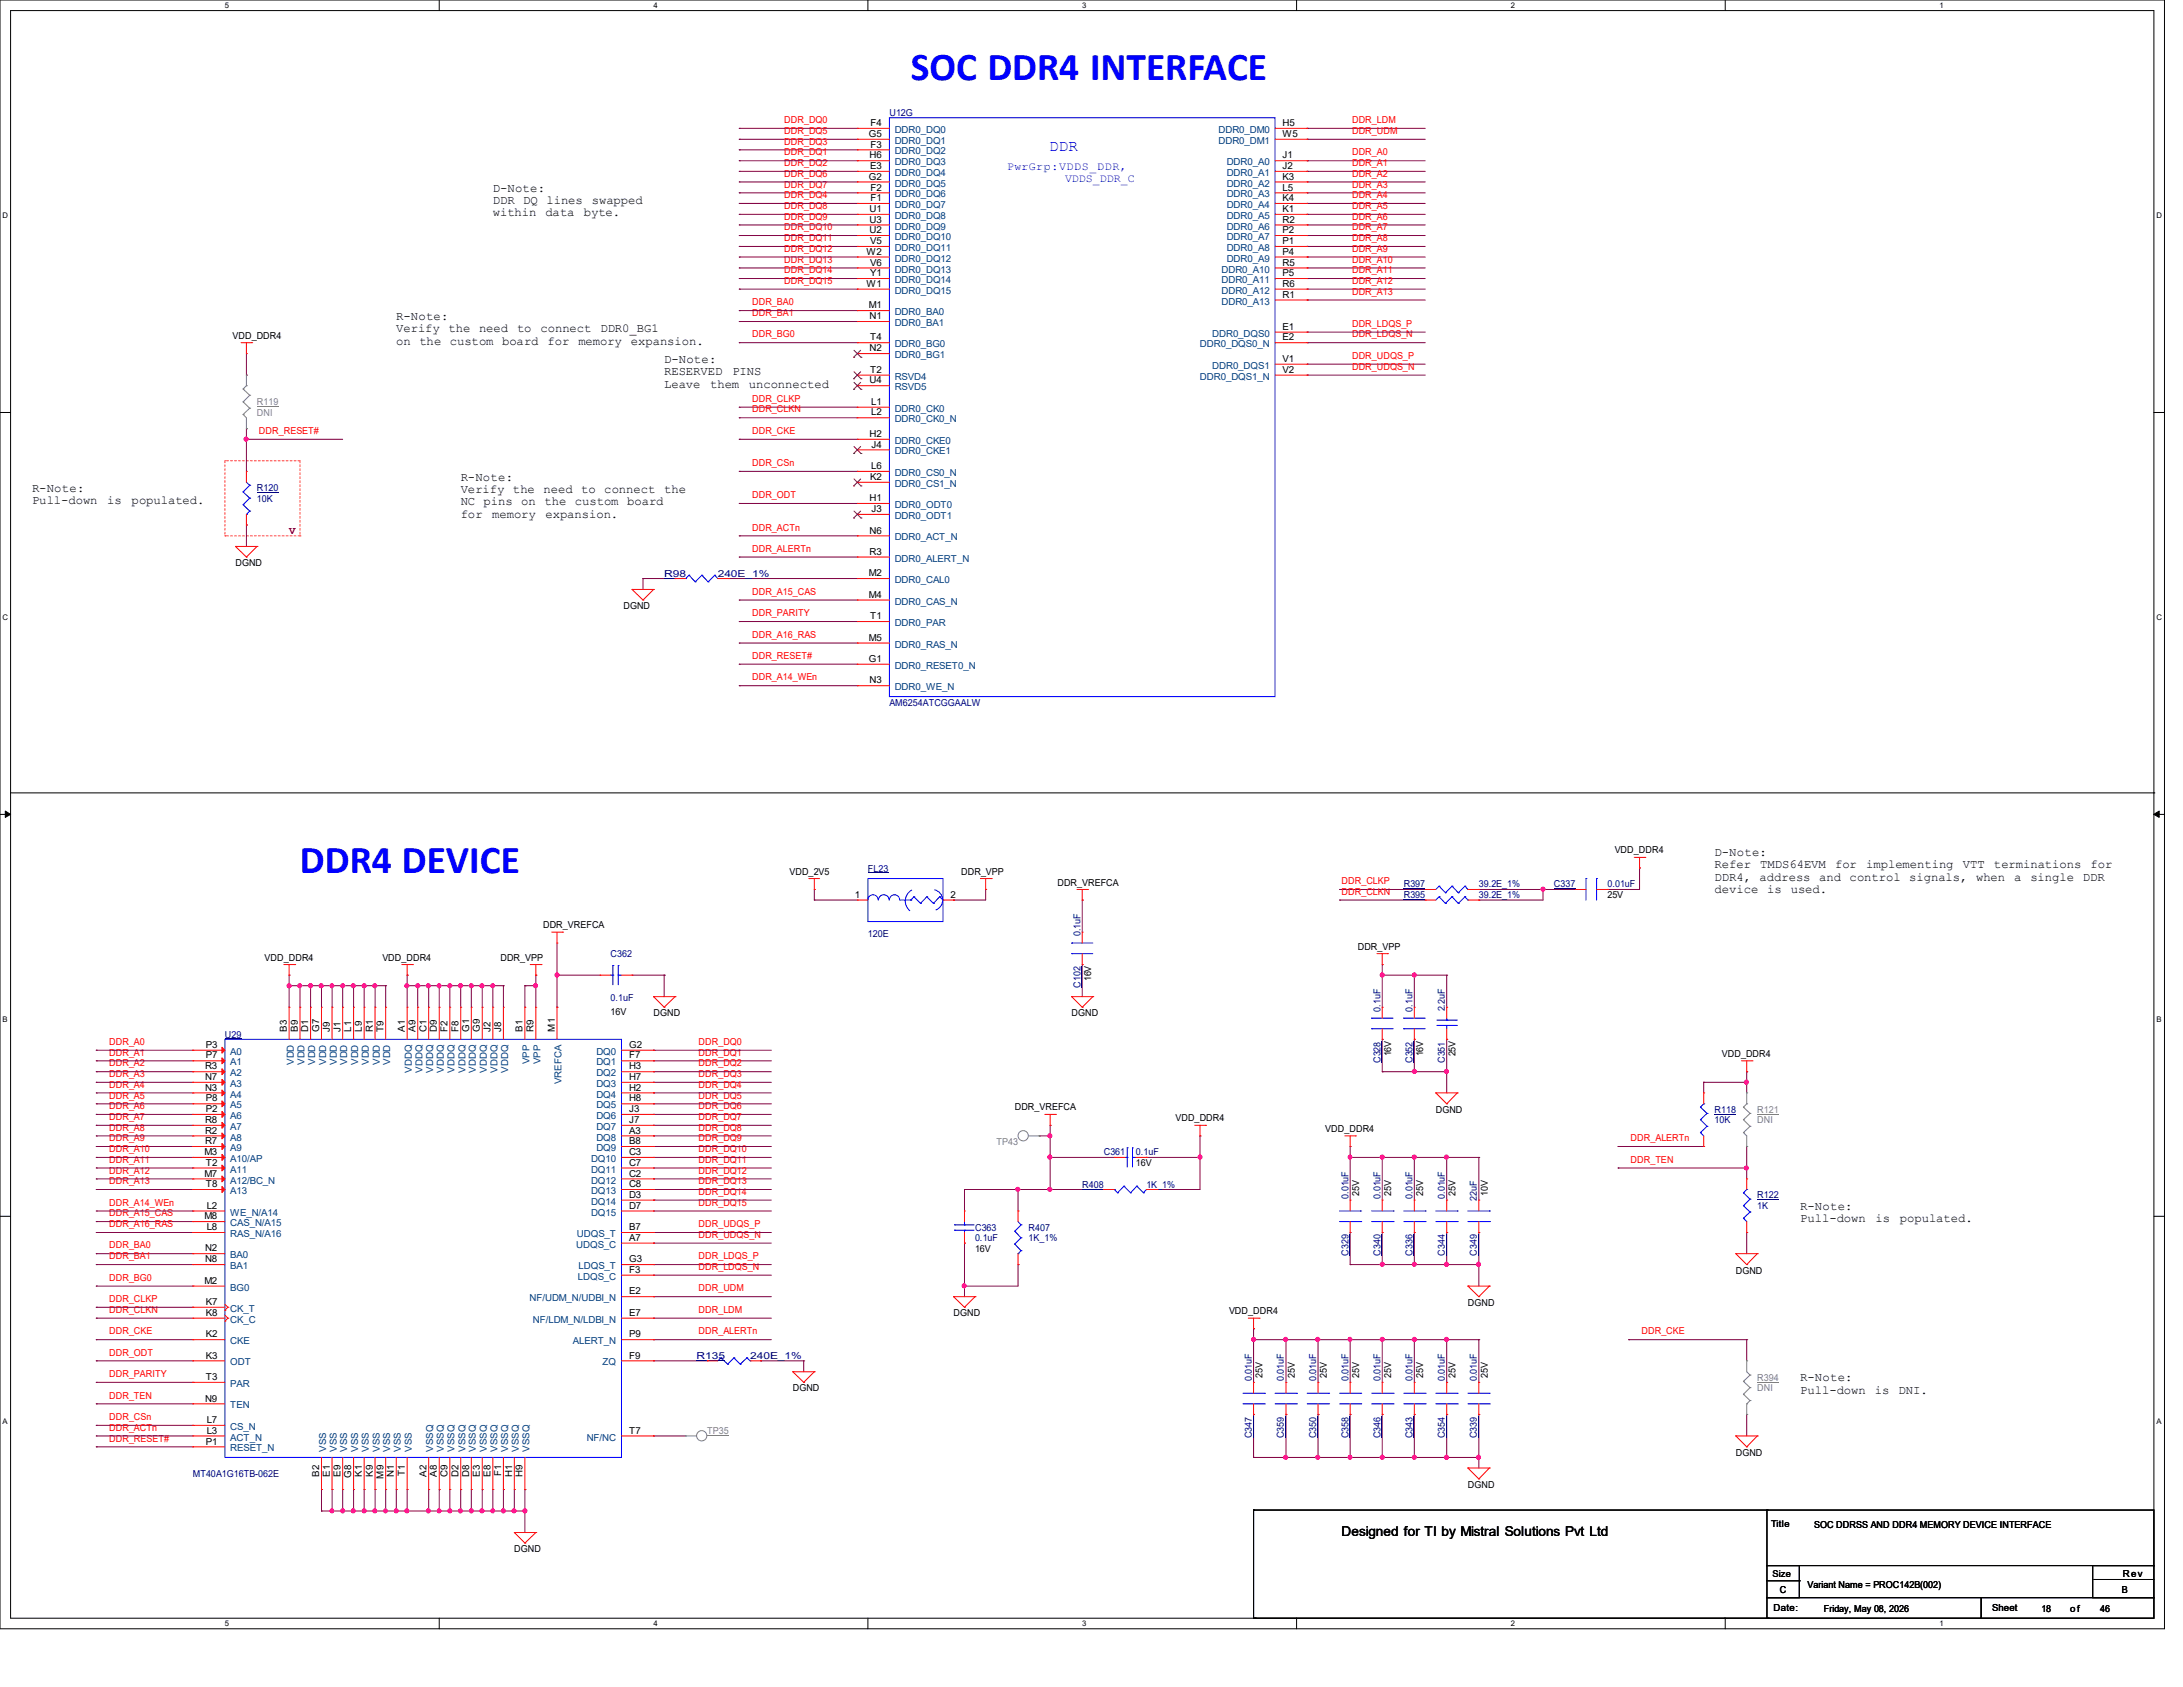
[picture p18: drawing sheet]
<svg xmlns="http://www.w3.org/2000/svg" width="279mm" height="216mm" viewBox="0 0 279 216" stroke-linecap="round" stroke-linejoin="round" font-family="sans-serif">
<defs><g id="words">
<g font-size="5" fill="#00f">
<text x="116.6" y="10.2">SOC DDR4 INTERFACE</text>
<text x="38.4" y="111.8">DDR4 DEVICE</text>
</g>
<text font-size="2" fill="#00f" x="134.3" y="19.4">DDR</text>
<text font-size="1.7" x="171.7" y="196.6">Designed for TI by Mistral Solutions Pvt Ltd</text>
<g font-size="1.6">
<text x="63.1" y="24.5">D-Note:</text>
<text x="63.1" y="26.1">DDR DQ lines</text>
<text x="63.1" y="27.6">within</text>
<text x="69.8" y="27.6">data</text>
<text x="74.7" y="27.6">byte.</text>
<text x="75.7" y="26.1">swapped</text>
<text x="50.7" y="41">R-Note:</text>
<text x="50.7" y="42.5">Verify the</text>
<text x="50.7" y="44.1">on</text>
<text x="53.7" y="44.1">the custom</text>
<text x="61.3" y="42.5">need</text>
<text x="64.3" y="44.1">board</text>
<text x="66.2" y="42.5">to</text>
<text x="69.2" y="42.5">connect</text>
<text x="70.1" y="44.1">for</text>
<text x="74" y="44.1">memory</text>
<text x="76.8" y="42.5">DDR0_BG1</text>
<text x="80.8" y="44.1">expansion.</text>
<text x="85" y="46.5">D-Note:</text>
<text x="85" y="48">RESERVED</text>
<text x="85" y="49.6">Leave</text>
<text x="90.9" y="49.6">them</text>
<text x="93.7" y="48">PINS</text>
<text x="95.8" y="49.6">unconnected</text>
<text x="4.1" y="62.9">R-Note:</text>
<text x="4.1" y="64.5">Pull-down</text>
<text x="13.7" y="64.5">is</text>
<text x="16.8" y="64.5">populated.</text>
<text x="59" y="61.6">R-Note:</text>
<text x="59" y="63.1">Verify the</text>
<text x="59" y="64.7">NC pins</text>
<text x="66.7" y="64.7">on</text>
<text x="69.6" y="63.1">need to connect</text>
<text x="69.7" y="64.7">the custom board</text>
<text x="85" y="63.1">the</text>
<text x="59" y="66.3">for</text>
<text x="63" y="66.3">memory</text>
<text x="69.8" y="66.3">expansion.</text>
<text x="219.5" y="109.6">D-Note:</text>
<text x="219.5" y="111.1">Refer</text>
<text x="219.5" y="112.7">DDR4,</text>
<text x="225.2" y="112.7">address</text>
<text x="225.3" y="111.1">TMDS64EVM</text>
<text x="232.8" y="112.7">and control signals, when</text>
<text x="234.9" y="111.1">for</text>
<text x="238.9" y="111.1">implementing</text>
<text x="251.2" y="111.1">VTT</text>
<text x="255.2" y="111.1">terminations</text>
<text x="257.8" y="112.7">a</text>
<text x="259.9" y="112.7">single</text>
<text x="266.6" y="112.7">DDR</text>
<text x="267.6" y="111.1">for</text>
<text x="219.5" y="114.3">device</text>
<text x="226.2" y="114.3">is</text>
<text x="229.2" y="114.3">used.</text>
<text x="230.4" y="154.8">R-Note:</text>
<text x="230.4" y="156.4">Pull-down</text>
<text x="240" y="156.4">is</text>
<text x="243.2" y="156.4">populated.</text>
<text x="230.4" y="176.8">R-Note:</text>
<text x="230.4" y="178.4">Pull-down</text>
<text x="239.9" y="178.4">is</text>
<text x="243" y="178.4">DNI.</text>
</g>
<g font-size="1.5" fill="#00f">
<text x="128.9" y="21.8">PwrGrp:VDDS_DDR,</text>
<text x="136.3" y="23.3">VDDS_DDR_C</text>
</g>
<text font-size="1.4" fill="#800000" x="37" y="68.3">V</text>
<g font-size="1.2" fill="#f00">
<text x="100.4" y="15.7">DDR_DQ0</text>
<text x="100.4" y="17.1">DDR_DQ5</text>
<text x="173.1" y="15.7">DDR_LDM</text>
<text x="173.1" y="17.1">DDR_UDM</text>
<text x="100.4" y="22.6">DDR_DQ6</text>
<text x="100.4" y="21.3">DDR_DQ2</text>
<text x="100.4" y="18.5">DDR_DQ3</text>
<text x="100.4" y="19.9">DDR_DQ1</text>
<text x="173.1" y="19.9">DDR_A0</text>
<text x="173.1" y="21.3">DDR_A1</text>
<text x="173.1" y="22.6">DDR_A2</text>
<text x="100.4" y="26.8">DDR_DQ8</text>
<text x="100.4" y="29.5">DDR_DQ10</text>
<text x="100.4" y="28.1">DDR_DQ9</text>
<text x="100.4" y="24">DDR_DQ7</text>
<text x="100.4" y="25.4">DDR_DQ4</text>
<text x="173.1" y="24">DDR_A3</text>
<text x="173.1" y="25.4">DDR_A4</text>
<text x="173.1" y="26.8">DDR_A5</text>
<text x="173.1" y="28.1">DDR_A6</text>
<text x="173.1" y="29.5">DDR_A7</text>
<text x="100.4" y="30.9">DDR_DQ11</text>
<text x="100.4" y="33.6">DDR_DQ13</text>
<text x="100.4" y="35">DDR_DQ14</text>
<text x="100.4" y="32.2">DDR_DQ12</text>
<text x="173.1" y="30.9">DDR_A8</text>
<text x="173.1" y="32.2">DDR_A9</text>
<text x="173.1" y="33.6">DDR_A10</text>
<text x="173.1" y="35">DDR_A11</text>
<text x="96.3" y="40.5">DDR_BA1</text>
<text x="96.3" y="39.1">DDR_BA0</text>
<text x="100.4" y="36.3">DDR_DQ15</text>
<text x="173.1" y="36.3">DDR_A12</text>
<text x="173.1" y="37.7">DDR_A13</text>
<text x="173.1" y="41.8">DDR_LDQS_P</text>
<text x="96.3" y="43.2">DDR_BG0</text>
<text x="173.1" y="43.2">DDR_LDQS_N</text>
<text x="173.1" y="45.9">DDR_UDQS_P</text>
<text x="173.1" y="47.3">DDR_UDQS_N</text>
<text x="96.3" y="51.4">DDR_CLKP</text>
<text x="96.3" y="52.8">DDR_CLKN</text>
<text x="33.1" y="55.5">DDR_RESET#</text>
<text x="96.3" y="55.5">DDR_CKE</text>
<text x="96.3" y="59.6">DDR_CSn</text>
<text x="96.3" y="63.8">DDR_ODT</text>
<text x="96.3" y="67.9">DDR_ACTn</text>
<text x="96.3" y="70.6">DDR_ALERTn</text>
<text x="96.3" y="76.1">DDR_A15_CAS</text>
<text x="96.3" y="78.9">DDR_PARITY</text>
<text x="96.3" y="81.6">DDR_A16_RAS</text>
<text x="96.3" y="84.3">DDR_RESET#</text>
<text x="96.3" y="87.1">DDR_A14_WEn</text>
<text x="171.7" y="113.2">DDR_CLKP</text>
<text x="171.7" y="114.5">DDR_CLKN</text>
<text x="14" y="137.8">DDR_A3</text>
<text x="14" y="136.5">DDR_A2</text>
<text x="14" y="135.1">DDR_A1</text>
<text x="14" y="133.7">DDR_A0</text>
<text x="89.4" y="135.1">DDR_DQ1</text>
<text x="89.4" y="137.8">DDR_DQ3</text>
<text x="89.4" y="133.7">DDR_DQ0</text>
<text x="89.4" y="136.5">DDR_DQ2</text>
<text x="14" y="139.2">DDR_A4</text>
<text x="14" y="143.3">DDR_A7</text>
<text x="14" y="141.9">DDR_A6</text>
<text x="14" y="140.6">DDR_A5</text>
<text x="89.4" y="141.9">DDR_DQ6</text>
<text x="89.4" y="140.6">DDR_DQ5</text>
<text x="89.4" y="139.2">DDR_DQ4</text>
<text x="89.4" y="143.3">DDR_DQ7</text>
<text x="14" y="146">DDR_A9</text>
<text x="14" y="144.7">DDR_A8</text>
<text x="14" y="148.8">DDR_A11</text>
<text x="14" y="147.4">DDR_A10</text>
<text x="89.4" y="148.8">DDR_DQ11</text>
<text x="89.4" y="147.4">DDR_DQ10</text>
<text x="89.4" y="144.7">DDR_DQ8</text>
<text x="89.4" y="146">DDR_DQ9</text>
<text x="208.7" y="148.8">DDR_TEN</text>
<text x="208.7" y="146">DDR_ALERTn</text>
<text x="14" y="155.7">DDR_A15_CAS</text>
<text x="14" y="151.6">DDR_A13</text>
<text x="14" y="150.2">DDR_A12</text>
<text x="14" y="154.3">DDR_A14_WEn</text>
<text x="89.4" y="150.2">DDR_DQ12</text>
<text x="89.4" y="154.3">DDR_DQ15</text>
<text x="89.4" y="152.9">DDR_DQ14</text>
<text x="89.4" y="151.6">DDR_DQ13</text>
<text x="14" y="157.1">DDR_A16_RAS</text>
<text x="14" y="159.8">DDR_BA0</text>
<text x="14" y="161.2">DDR_BA1</text>
<text x="89.4" y="161.2">DDR_LDQS_P</text>
<text x="89.4" y="158.4">DDR_UDQS_N</text>
<text x="89.4" y="157.1">DDR_UDQS_P</text>
<text x="14" y="163.9">DDR_BG0</text>
<text x="14" y="166.6">DDR_CLKP</text>
<text x="89.4" y="162.5">DDR_LDQS_N</text>
<text x="89.4" y="165.3">DDR_UDM</text>
<text x="14" y="173.5">DDR_ODT</text>
<text x="14" y="170.8">DDR_CKE</text>
<text x="14" y="168">DDR_CLKN</text>
<text x="89.4" y="170.8">DDR_ALERTn</text>
<text x="89.4" y="168">DDR_LDM</text>
<text x="210.1" y="170.8">DDR_CKE</text>
<text x="14" y="176.2">DDR_PARITY</text>
<text x="14" y="179">DDR_TEN</text>
<text x="14" y="181.7">DDR_CSn</text>
<text x="14" y="184.5">DDR_RESET#</text>
<text x="14" y="183.1">DDR_ACTn</text>
</g>
<g font-size="1.2">
<text x="111.2" y="17.5">G5</text>
<text x="111.4" y="16.1">F4</text>
<text x="164.2" y="16.1">H5</text>
<text x="164.2" y="17.5">W5</text>
<text x="111.2" y="23">G2</text>
<text x="111.3" y="20.3">H6</text>
<text x="111.4" y="21.6">E3</text>
<text x="111.4" y="18.9">F3</text>
<text x="164.2" y="20.3">J1</text>
<text x="164.2" y="21.6">J2</text>
<text x="164.2" y="23">K3</text>
<text x="111.3" y="27.1">U1</text>
<text x="111.3" y="28.5">U3</text>
<text x="111.3" y="29.8">U2</text>
<text x="111.4" y="24.4">F2</text>
<text x="111.4" y="25.7">F1</text>
<text x="164.2" y="27.1">K1</text>
<text x="164.2" y="25.7">K4</text>
<text x="164.2" y="24.4">L5</text>
<text x="164.2" y="29.8">P2</text>
<text x="164.2" y="28.5">R2</text>
<text x="110.9" y="32.6">W2</text>
<text x="111.4" y="31.2">V5</text>
<text x="111.4" y="34">V6</text>
<text x="111.4" y="35.3">Y1</text>
<text x="164.2" y="31.2">P1</text>
<text x="164.2" y="32.6">P4</text>
<text x="164.2" y="35.3">P5</text>
<text x="164.2" y="34">R5</text>
<text x="110.9" y="36.7">W1</text>
<text x="111.2" y="39.5">M1</text>
<text x="111.3" y="40.9">N1</text>
<text x="164.2" y="38.1">R1</text>
<text x="164.2" y="36.7">R6</text>
<text x="29.8" y="43.4">VDD_DDR4</text>
<text x="111.3" y="45">N2</text>
<text x="111.4" y="43.6">T4</text>
<text x="111.4" y="47.7">T2</text>
<text x="164.2" y="42.2">E1</text>
<text x="164.2" y="43.6">E2</text>
<text x="164.2" y="46.3">V1</text>
<text x="164.2" y="47.7">V2</text>
<text x="111.3" y="49.1">U4</text>
<text x="111.5" y="51.8">L1</text>
<text x="111.5" y="53.2">L2</text>
<text x="111.3" y="55.9">H2</text>
<text x="111.5" y="57.3">J4</text>
<text x="111.3" y="64.1">H1</text>
<text x="111.4" y="61.4">K2</text>
<text x="111.5" y="60">L6</text>
<text x="111.5" y="65.5">J3</text>
<text x="111.3" y="71">R3</text>
<text x="111.3" y="68.3">N6</text>
<text x="30.1" y="72.4">DGND</text>
<text x="79.8" y="77.9">DGND</text>
<text x="111.2" y="73.7">M2</text>
<text x="111.2" y="76.5">M4</text>
<text x="111.2" y="82">M5</text>
<text x="111.4" y="79.2">T1</text>
<text x="111.2" y="84.7">G1</text>
<text x="111.3" y="87.5">N3</text>
<text x="101" y="112">VDD_2V5</text>
<text x="123" y="112">DDR_VPP</text>
<text x="135.3" y="113.3">DDR_VREFCA</text>
<text x="206.7" y="109.2">VDD_DDR4</text>
<text x="69.5" y="118.8">DDR_VREFCA</text>
<text x="109.4" y="114.9">1</text>
<text x="121.7" y="114.9">2</text>
<text x="205.7" y="115">25V</text>
<text x="33.9" y="122.9">VDD_DDR4</text>
<text x="48.9" y="122.9">VDD_DDR4</text>
<text x="64" y="122.9">DDR_VPP</text>
<text x="139.7" y="125.6" transform="rotate(-90 139.7 125.6)">16V</text>
<text x="173.8" y="121.5">DDR_VPP</text>
<text x="78.1" y="129.9">16V</text>
<text x="83.6" y="130">DGND</text>
<text x="137.2" y="130">DGND</text>
<text x="26.2" y="136.9">R3</text>
<text x="26.3" y="134.1">P3</text>
<text x="26.3" y="135.5">P7</text>
<text x="36.7" y="132" transform="rotate(-90 36.7 132)">B3</text>
<text x="38.1" y="132" transform="rotate(-90 38.1 132)">B9</text>
<text x="39.5" y="132" transform="rotate(-90 39.5 132)">D1</text>
<text x="40.9" y="132" transform="rotate(-90 40.9 132)">G7</text>
<text x="42.2" y="132" transform="rotate(-90 42.2 132)">J9</text>
<text x="43.6" y="132" transform="rotate(-90 43.6 132)">J1</text>
<text x="45" y="132" transform="rotate(-90 45 132)">L1</text>
<text x="46.3" y="132" transform="rotate(-90 46.3 132)">L9</text>
<text x="47.7" y="132" transform="rotate(-90 47.7 132)">R1</text>
<text x="49.1" y="132" transform="rotate(-90 49.1 132)">T9</text>
<text x="51.8" y="132" transform="rotate(-90 51.8 132)">A1</text>
<text x="53.2" y="132" transform="rotate(-90 53.2 132)">A9</text>
<text x="54.6" y="132" transform="rotate(-90 54.6 132)">C1</text>
<text x="55.9" y="132" transform="rotate(-90 55.9 132)">D9</text>
<text x="57.3" y="132" transform="rotate(-90 57.3 132)">F2</text>
<text x="58.7" y="132" transform="rotate(-90 58.7 132)">F8</text>
<text x="60" y="132" transform="rotate(-90 60 132)">G1</text>
<text x="61.4" y="132" transform="rotate(-90 61.4 132)">G9</text>
<text x="62.8" y="132" transform="rotate(-90 62.8 132)">J2</text>
<text x="64.1" y="132" transform="rotate(-90 64.1 132)">J8</text>
<text x="66.9" y="132" transform="rotate(-90 66.9 132)">B1</text>
<text x="68.3" y="132" transform="rotate(-90 68.3 132)">R9</text>
<text x="71" y="132" transform="rotate(-90 71 132)">M1</text>
<text x="80.5" y="134.1">G2</text>
<text x="80.5" y="135.5">F7</text>
<text x="80.5" y="136.9">H3</text>
<text x="178.1" y="135.2" transform="rotate(-90 178.1 135.2)">16V</text>
<text x="182.2" y="135.2" transform="rotate(-90 182.2 135.2)">16V</text>
<text x="186.3" y="135.2" transform="rotate(-90 186.3 135.2)">25V</text>
<text x="220.4" y="135.3">VDD_DDR4</text>
<text x="26.2" y="138.2">N7</text>
<text x="26.2" y="139.6">N3</text>
<text x="26.2" y="143.7">R8</text>
<text x="26.3" y="141">P8</text>
<text x="26.3" y="142.3">P2</text>
<text x="80.5" y="138.2">H7</text>
<text x="80.5" y="139.6">H2</text>
<text x="80.5" y="141">H8</text>
<text x="80.5" y="142.3">J3</text>
<text x="80.5" y="143.7">J7</text>
<text x="129.9" y="142.1">DDR_VREFCA</text>
<text x="150.4" y="143.5">VDD_DDR4</text>
<text x="183.8" y="142.4">DGND</text>
<text x="26.2" y="147.8">M3</text>
<text x="26.2" y="145.1">R2</text>
<text x="26.2" y="146.4">R7</text>
<text x="26.3" y="149.2">T2</text>
<text x="80.5" y="145.1">A3</text>
<text x="80.5" y="146.4">B8</text>
<text x="80.5" y="147.8">C3</text>
<text x="80.5" y="149.2">C7</text>
<text x="145.4" y="149.3">16V</text>
<text x="169.6" y="144.9">VDD_DDR4</text>
<text x="26.2" y="150.6">M7</text>
<text x="26.3" y="151.9">T8</text>
<text x="26.5" y="154.7">L2</text>
<text x="80.5" y="150.6">C2</text>
<text x="80.5" y="151.9">C8</text>
<text x="80.5" y="153.3">D3</text>
<text x="80.5" y="154.7">D7</text>
<text x="173.9" y="153" transform="rotate(-90 173.9 153)">25V</text>
<text x="178.1" y="153" transform="rotate(-90 178.1 153)">25V</text>
<text x="182.2" y="153" transform="rotate(-90 182.2 153)">25V</text>
<text x="186.3" y="153" transform="rotate(-90 186.3 153)">25V</text>
<text x="190.4" y="153" transform="rotate(-90 190.4 153)">10V</text>
<text x="26.2" y="156">M8</text>
<text x="26.2" y="160.1">N2</text>
<text x="26.2" y="161.5">N8</text>
<text x="26.5" y="157.4">L8</text>
<text x="80.5" y="157.4">B7</text>
<text x="80.5" y="158.8">A7</text>
<text x="80.5" y="161.5">G3</text>
<text x="124.8" y="160.2">16V</text>
<text x="26.2" y="164.3">M2</text>
<text x="26.3" y="167">K7</text>
<text x="80.5" y="165.6">E2</text>
<text x="80.5" y="162.9">F3</text>
<text x="187.9" y="167.1">DGND</text>
<text x="222.2" y="163">DGND</text>
<text x="26.3" y="171.2">K2</text>
<text x="26.3" y="173.9">K3</text>
<text x="26.3" y="168.4">K8</text>
<text x="80.5" y="168.4">E7</text>
<text x="80.5" y="173.9">F9</text>
<text x="80.5" y="171.2">P9</text>
<text x="122" y="168.4">DGND</text>
<text x="157.3" y="168.2">VDD_DDR4</text>
<text x="26.2" y="179.4">N9</text>
<text x="26.3" y="176.6">T3</text>
<text x="101.5" y="178.1">DGND</text>
<text x="161.6" y="176.4" transform="rotate(-90 161.6 176.4)">25V</text>
<text x="165.7" y="176.4" transform="rotate(-90 165.7 176.4)">25V</text>
<text x="169.8" y="176.4" transform="rotate(-90 169.8 176.4)">25V</text>
<text x="173.9" y="176.4" transform="rotate(-90 173.9 176.4)">25V</text>
<text x="178.1" y="176.4" transform="rotate(-90 178.1 176.4)">25V</text>
<text x="182.2" y="176.4" transform="rotate(-90 182.2 176.4)">25V</text>
<text x="186.3" y="176.4" transform="rotate(-90 186.3 176.4)">25V</text>
<text x="190.4" y="176.4" transform="rotate(-90 190.4 176.4)">25V</text>
<text x="26.3" y="184.9">P1</text>
<text x="26.5" y="183.5">L3</text>
<text x="26.5" y="182.1">L7</text>
<text x="80.5" y="183.5">T7</text>
<text x="40.9" y="189" transform="rotate(-90 40.9 189)">B2</text>
<text x="42.2" y="189" transform="rotate(-90 42.2 189)">E1</text>
<text x="43.6" y="189" transform="rotate(-90 43.6 189)">E9</text>
<text x="45" y="189.1" transform="rotate(-90 45 189.1)">G8</text>
<text x="46.3" y="189" transform="rotate(-90 46.3 189)">K1</text>
<text x="47.7" y="189" transform="rotate(-90 47.7 189)">K9</text>
<text x="49.1" y="189.2" transform="rotate(-90 49.1 189.2)">M9</text>
<text x="50.4" y="189.1" transform="rotate(-90 50.4 189.1)">N1</text>
<text x="51.8" y="188.9" transform="rotate(-90 51.8 188.9)">T1</text>
<text x="54.6" y="189" transform="rotate(-90 54.6 189)">A2</text>
<text x="55.9" y="189" transform="rotate(-90 55.9 189)">A8</text>
<text x="57.3" y="189.1" transform="rotate(-90 57.3 189.1)">C9</text>
<text x="58.7" y="189.1" transform="rotate(-90 58.7 189.1)">D2</text>
<text x="60" y="189.1" transform="rotate(-90 60 189.1)">D8</text>
<text x="61.4" y="189" transform="rotate(-90 61.4 189)">E3</text>
<text x="62.8" y="189" transform="rotate(-90 62.8 189)">E8</text>
<text x="64.1" y="188.9" transform="rotate(-90 64.1 188.9)">F1</text>
<text x="65.5" y="189.1" transform="rotate(-90 65.5 189.1)">H1</text>
<text x="66.9" y="189.1" transform="rotate(-90 66.9 189.1)">H9</text>
<text x="187.9" y="190.4">DGND</text>
<text x="222.2" y="186.3">DGND</text>
<text x="226.7" y="195.5">Title</text>
<text x="232.2" y="195.5">SOC DDRSS AND DDR4 MEMORY DEVICE INTERFACE</text>
<text x="65.8" y="198.6">DGND</text>
<text x="226.9" y="201.8">Size</text>
<text x="227.8" y="203.8">C</text>
<text x="231.3" y="203.3">Variant Name = PROC142B(002)</text>
<text x="271.6" y="203.8">B</text>
<text x="271.7" y="201.8">Rev</text>
<text x="227" y="206.2">Date:</text>
<text x="233.4" y="206.3">Friday, May 08, 2026</text>
<text x="255" y="206.2">Sheet</text>
<text x="261.3" y="206.3">18</text>
<text x="265" y="206.3">of</text>
<text x="268.8" y="206.3">46</text>
</g>
<g font-size="1.2" fill="#000080">
<text x="113.8" y="14.9">U12G</text>
<text x="32.9" y="62.9">R120</text>
<text x="32.9" y="64.2">10K</text>
<text x="85" y="73.8">R98</text>
<text x="91.9" y="73.8">240E_1%</text>
<text x="113.8" y="90.3">AM6254ATCGGAALW</text>
<text x="111.1" y="111.5">FL23</text>
<text x="179.7" y="113.6">R397</text>
<text x="189.3" y="113.6">39.2E_1%</text>
<text x="198.9" y="113.6">C337</text>
<text x="205.7" y="113.6">0.01uF</text>
<text x="111.1" y="119.9">120E</text>
<text x="138.3" y="119.8" transform="rotate(-90 138.3 119.8)">0.1uF</text>
<text x="179.7" y="115">R395</text>
<text x="189.3" y="115">39.2E_1%</text>
<text x="78.1" y="122.5">C362</text>
<text x="78.1" y="128.1">0.1uF</text>
<text x="138.3" y="126.4" transform="rotate(-90 138.3 126.4)">C102</text>
<text x="176.7" y="129.5" transform="rotate(-90 176.7 129.5)">0.1uF</text>
<text x="180.8" y="129.5" transform="rotate(-90 180.8 129.5)">0.1uF</text>
<text x="184.9" y="129.5" transform="rotate(-90 184.9 129.5)">2.2uF</text>
<text x="28.8" y="132.8">U29</text>
<text x="176.7" y="136.1" transform="rotate(-90 176.7 136.1)">C328</text>
<text x="180.8" y="136.1" transform="rotate(-90 180.8 136.1)">C352</text>
<text x="184.9" y="136.1" transform="rotate(-90 184.9 136.1)">C351</text>
<text x="219.5" y="142.4">R118</text>
<text x="219.5" y="143.8">10K</text>
<text x="141.3" y="147.9">C361</text>
<text x="145.4" y="147.9">0.1uF</text>
<text x="138.5" y="152">R408</text>
<text x="146.7" y="152">1K_1%</text>
<text x="172.6" y="153.5" transform="rotate(-90 172.6 153.5)">0.01uF</text>
<text x="176.7" y="153.5" transform="rotate(-90 176.7 153.5)">0.01uF</text>
<text x="180.8" y="153.5" transform="rotate(-90 180.8 153.5)">0.01uF</text>
<text x="184.9" y="153.5" transform="rotate(-90 184.9 153.5)">0.01uF</text>
<text x="189" y="153.8" transform="rotate(-90 189 153.8)">22uF</text>
<text x="224.9" y="153.4">R122</text>
<text x="224.9" y="154.7">1K</text>
<text x="124.8" y="157.5">C363</text>
<text x="124.8" y="158.9">0.1uF</text>
<text x="131.7" y="157.5">R407</text>
<text x="131.7" y="158.9">1K_1%</text>
<text x="172.6" y="160.7" transform="rotate(-90 172.6 160.7)">C329</text>
<text x="176.7" y="160.7" transform="rotate(-90 176.7 160.7)">C340</text>
<text x="180.8" y="160.7" transform="rotate(-90 180.8 160.7)">C336</text>
<text x="184.9" y="160.7" transform="rotate(-90 184.9 160.7)">C344</text>
<text x="189" y="160.7" transform="rotate(-90 189 160.7)">C349</text>
<text x="89.2" y="173.9">R135</text>
<text x="96" y="173.9">240E_1%</text>
<text x="160.2" y="176.8" transform="rotate(-90 160.2 176.8)">0.01uF</text>
<text x="164.3" y="176.8" transform="rotate(-90 164.3 176.8)">0.01uF</text>
<text x="168.4" y="176.8" transform="rotate(-90 168.4 176.8)">0.01uF</text>
<text x="172.6" y="176.8" transform="rotate(-90 172.6 176.8)">0.01uF</text>
<text x="176.7" y="176.8" transform="rotate(-90 176.7 176.8)">0.01uF</text>
<text x="180.8" y="176.8" transform="rotate(-90 180.8 176.8)">0.01uF</text>
<text x="184.9" y="176.8" transform="rotate(-90 184.9 176.8)">0.01uF</text>
<text x="189" y="176.8" transform="rotate(-90 189 176.8)">0.01uF</text>
<text x="160.2" y="184.1" transform="rotate(-90 160.2 184.1)">C347</text>
<text x="164.3" y="184.1" transform="rotate(-90 164.3 184.1)">C359</text>
<text x="168.4" y="184.1" transform="rotate(-90 168.4 184.1)">C350</text>
<text x="172.6" y="184.1" transform="rotate(-90 172.6 184.1)">C358</text>
<text x="176.7" y="184.1" transform="rotate(-90 176.7 184.1)">C346</text>
<text x="180.8" y="184.1" transform="rotate(-90 180.8 184.1)">C343</text>
<text x="184.9" y="184.1" transform="rotate(-90 184.9 184.1)">C354</text>
<text x="189" y="184.1" transform="rotate(-90 189 184.1)">C339</text>
<text x="24.7" y="189">MT40A1G16TB-062E</text>
</g>
<g font-size="1.2" fill="#004080">
<text x="114.5" y="17">DDR0_DQ0</text>
<text x="156" y="17">DDR0_DM0</text>
<text x="114.5" y="18.4">DDR0_DQ1</text>
<text x="114.5" y="19.8">DDR0_DQ2</text>
<text x="114.5" y="21.2">DDR0_DQ3</text>
<text x="114.5" y="22.5">DDR0_DQ4</text>
<text x="114.5" y="23.9">DDR0_DQ5</text>
<text x="156" y="18.4">DDR0_DM1</text>
<text x="157" y="21.2">DDR0_A0</text>
<text x="157" y="22.5">DDR0_A1</text>
<text x="157" y="23.9">DDR0_A2</text>
<text x="114.5" y="25.3">DDR0_DQ6</text>
<text x="114.5" y="26.6">DDR0_DQ7</text>
<text x="114.5" y="28">DDR0_DQ8</text>
<text x="114.5" y="29.4">DDR0_DQ9</text>
<text x="157" y="28">DDR0_A5</text>
<text x="157" y="26.6">DDR0_A4</text>
<text x="157" y="25.3">DDR0_A3</text>
<text x="157" y="29.4">DDR0_A6</text>
<text x="114.5" y="30.7">DDR0_DQ10</text>
<text x="114.5" y="32.1">DDR0_DQ11</text>
<text x="114.5" y="33.5">DDR0_DQ12</text>
<text x="114.5" y="34.9">DDR0_DQ13</text>
<text x="156.3" y="34.9">DDR0_A10</text>
<text x="157" y="32.1">DDR0_A8</text>
<text x="157" y="30.7">DDR0_A7</text>
<text x="157" y="33.5">DDR0_A9</text>
<text x="114.5" y="36.2">DDR0_DQ14</text>
<text x="114.5" y="37.6">DDR0_DQ15</text>
<text x="114.5" y="40.3">DDR0_BA0</text>
<text x="114.5" y="41.7">DDR0_BA1</text>
<text x="156.3" y="36.2">DDR0_A11</text>
<text x="156.3" y="39">DDR0_A13</text>
<text x="156.3" y="37.6">DDR0_A12</text>
<text x="114.5" y="44.4">DDR0_BG0</text>
<text x="114.5" y="45.8">DDR0_BG1</text>
<text x="153.6" y="44.4">DDR0_DQS0_N</text>
<text x="155.1" y="43.1">DDR0_DQS0</text>
<text x="155.1" y="47.2">DDR0_DQS1</text>
<text x="114.5" y="52.7">DDR0_CK0</text>
<text x="114.5" y="48.6">RSVD4</text>
<text x="114.5" y="50">RSVD5</text>
<text x="153.6" y="48.6">DDR0_DQS1_N</text>
<text x="114.5" y="56.8">DDR0_CKE0</text>
<text x="114.5" y="58.2">DDR0_CKE1</text>
<text x="114.5" y="54.1">DDR0_CK0_N</text>
<text x="114.5" y="65">DDR0_ODT0</text>
<text x="114.5" y="62.3">DDR0_CS1_N</text>
<text x="114.5" y="60.9">DDR0_CS0_N</text>
<text x="114.5" y="71.9">DDR0_ALERT_N</text>
<text x="114.5" y="66.4">DDR0_ODT1</text>
<text x="114.5" y="69.2">DDR0_ACT_N</text>
<text x="114.5" y="74.6">DDR0_CAL0</text>
<text x="114.5" y="77.4">DDR0_CAS_N</text>
<text x="114.5" y="80.1">DDR0_PAR</text>
<text x="114.5" y="82.9">DDR0_RAS_N</text>
<text x="114.5" y="85.6">DDR0_RESET0_N</text>
<text x="114.5" y="88.3">DDR0_WE_N</text>
<text x="29.5" y="135">A0</text>
<text x="29.5" y="136.4">A1</text>
<text x="29.5" y="137.8">A2</text>
<text x="37.6" y="136.3" transform="rotate(-90 37.6 136.3)">VDD</text>
<text x="39" y="136.3" transform="rotate(-90 39 136.3)">VDD</text>
<text x="40.3" y="136.3" transform="rotate(-90 40.3 136.3)">VDD</text>
<text x="41.7" y="136.3" transform="rotate(-90 41.7 136.3)">VDD</text>
<text x="43.1" y="136.3" transform="rotate(-90 43.1 136.3)">VDD</text>
<text x="44.4" y="136.3" transform="rotate(-90 44.4 136.3)">VDD</text>
<text x="45.8" y="136.3" transform="rotate(-90 45.8 136.3)">VDD</text>
<text x="47.2" y="136.3" transform="rotate(-90 47.2 136.3)">VDD</text>
<text x="48.6" y="136.3" transform="rotate(-90 48.6 136.3)">VDD</text>
<text x="50" y="136.3" transform="rotate(-90 50 136.3)">VDD</text>
<text x="52.7" y="137.3" transform="rotate(-90 52.7 137.3)">VDDQ</text>
<text x="54.1" y="137.3" transform="rotate(-90 54.1 137.3)">VDDQ</text>
<text x="55.5" y="137.3" transform="rotate(-90 55.5 137.3)">VDDQ</text>
<text x="56.8" y="137.3" transform="rotate(-90 56.8 137.3)">VDDQ</text>
<text x="58.2" y="137.3" transform="rotate(-90 58.2 137.3)">VDDQ</text>
<text x="59.6" y="137.3" transform="rotate(-90 59.6 137.3)">VDDQ</text>
<text x="60.9" y="137.3" transform="rotate(-90 60.9 137.3)">VDDQ</text>
<text x="62.3" y="137.3" transform="rotate(-90 62.3 137.3)">VDDQ</text>
<text x="63.7" y="137.3" transform="rotate(-90 63.7 137.3)">VDDQ</text>
<text x="65" y="137.3" transform="rotate(-90 65 137.3)">VDDQ</text>
<text x="67.8" y="136.2" transform="rotate(-90 67.8 136.2)">VPP</text>
<text x="69.2" y="136.2" transform="rotate(-90 69.2 136.2)">VPP</text>
<text x="76.3" y="135">DQ0</text>
<text x="76.3" y="136.4">DQ1</text>
<text x="76.3" y="137.8">DQ2</text>
<text x="29.5" y="139.1">A3</text>
<text x="29.5" y="140.5">A4</text>
<text x="29.5" y="141.9">A5</text>
<text x="29.5" y="143.2">A6</text>
<text x="71.9" y="138.8" transform="rotate(-90 71.9 138.8)">VREFCA</text>
<text x="76.3" y="139.1">DQ3</text>
<text x="76.3" y="140.5">DQ4</text>
<text x="76.3" y="141.9">DQ5</text>
<text x="76.3" y="143.2">DQ6</text>
<text x="29.5" y="144.6">A7</text>
<text x="29.5" y="146">A8</text>
<text x="29.5" y="147.3">A9</text>
<text x="29.5" y="148.7">A10/AP</text>
<text x="75.6" y="148.7">DQ10</text>
<text x="76.3" y="144.6">DQ7</text>
<text x="76.3" y="146">DQ8</text>
<text x="76.3" y="147.3">DQ9</text>
<text x="29.5" y="150.1">A11</text>
<text x="29.5" y="151.5">A12/BC_N</text>
<text x="29.5" y="152.8">A13</text>
<text x="29.5" y="155.6">WE_N/A14</text>
<text x="75.6" y="150.1">DQ11</text>
<text x="75.6" y="151.5">DQ12</text>
<text x="75.6" y="152.8">DQ13</text>
<text x="75.6" y="154.2">DQ14</text>
<text x="75.6" y="155.6">DQ15</text>
<text x="29.5" y="156.9">CAS_N/A15</text>
<text x="29.5" y="158.3">RAS_N/A16</text>
<text x="29.5" y="161">BA0</text>
<text x="73.7" y="159.7">UDQS_C</text>
<text x="73.8" y="158.3">UDQS_T</text>
<text x="29.5" y="167.9">CK_T</text>
<text x="29.5" y="162.4">BA1</text>
<text x="29.5" y="165.2">BG0</text>
<text x="67.8" y="166.5">NF/UDM_N/UDBI_N</text>
<text x="74" y="163.8">LDQS_C</text>
<text x="74" y="162.4">LDQS_T</text>
<text x="29.5" y="172">CKE</text>
<text x="29.5" y="169.3">CK_C</text>
<text x="68.2" y="169.3">NF/LDM_N/LDBI_N</text>
<text x="73.3" y="172">ALERT_N</text>
<text x="29.5" y="174.7">ODT</text>
<text x="29.5" y="177.5">PAR</text>
<text x="77.1" y="174.7">ZQ</text>
<text x="29.5" y="184.4">ACT_N</text>
<text x="29.5" y="183">CS_N</text>
<text x="29.5" y="180.3">TEN</text>
<text x="29.5" y="185.8">RESET_N</text>
<text x="41.7" y="185.8" transform="rotate(-90 41.7 185.8)">VSS</text>
<text x="43.1" y="185.8" transform="rotate(-90 43.1 185.8)">VSS</text>
<text x="44.4" y="185.8" transform="rotate(-90 44.4 185.8)">VSS</text>
<text x="45.8" y="185.8" transform="rotate(-90 45.8 185.8)">VSS</text>
<text x="47.2" y="185.8" transform="rotate(-90 47.2 185.8)">VSS</text>
<text x="48.6" y="185.8" transform="rotate(-90 48.6 185.8)">VSS</text>
<text x="50" y="185.8" transform="rotate(-90 50 185.8)">VSS</text>
<text x="51.3" y="185.8" transform="rotate(-90 51.3 185.8)">VSS</text>
<text x="52.7" y="185.8" transform="rotate(-90 52.7 185.8)">VSS</text>
<text x="55.5" y="185.8" transform="rotate(-90 55.5 185.8)">VSSQ</text>
<text x="56.8" y="185.8" transform="rotate(-90 56.8 185.8)">VSSQ</text>
<text x="58.2" y="185.8" transform="rotate(-90 58.2 185.8)">VSSQ</text>
<text x="59.6" y="185.8" transform="rotate(-90 59.6 185.8)">VSSQ</text>
<text x="60.9" y="185.8" transform="rotate(-90 60.9 185.8)">VSSQ</text>
<text x="62.3" y="185.8" transform="rotate(-90 62.3 185.8)">VSSQ</text>
<text x="63.7" y="185.8" transform="rotate(-90 63.7 185.8)">VSSQ</text>
<text x="65" y="185.8" transform="rotate(-90 65 185.8)">VSSQ</text>
<text x="66.4" y="185.8" transform="rotate(-90 66.4 185.8)">VSSQ</text>
<text x="67.8" y="185.8" transform="rotate(-90 67.8 185.8)">VSSQ</text>
<text x="75.1" y="184.4">NF/NC</text>
</g>
<g font-size="1.2" fill="#808080">
<text x="32.9" y="51.9">R119</text>
<text x="32.9" y="53.3">DNI</text>
<text x="224.9" y="142.4">R121</text>
<text x="224.9" y="143.8">DNI</text>
<text x="127.5" y="146.5">TP43</text>
<text x="224.9" y="176.7">R394</text>
<text x="224.9" y="178.1">DNI</text>
<text x="90.5" y="183.6">TP35</text>
</g>
<g font-size="1">
<text x="28.8" y="1">5</text>
<text x="83.7" y="1">4</text>
<text x="138.5" y="1">3</text>
<text x="193.4" y="1">2</text>
<text x="248.2" y="1">1</text>
<text x=".3" y="27.9">D</text>
<text x="276" y="27.9">D</text>
<text x=".3" y="79.4">C</text>
<text x="276" y="79.4">C</text>
<text x=".3" y="130.8">B</text>
<text x="276" y="130.8">B</text>
<text x=".3" y="182.2">A</text>
<text x="276" y="182.2">A</text>
<text x="28.8" y="208.1">5</text>
<text x="83.7" y="208.1">4</text>
<text x="138.5" y="208.1">3</text>
<text x="193.4" y="208.1">2</text>
<text x="248.2" y="208.1">1</text>
</g>
</g></defs>
<path d="M0 0h277v208.4h-277zM1.4 1.4h274.3v205.7h-274.3z" fill="none" stroke="#000" stroke-width=".13"/>
<g fill="#fff">
<path d="M28.8 .1h.5v1.1h-.5z"/>
<path d="M28.8 207.2h.5v1.1h-.5z"/>
</g>
<path d="M56.2 0v1.4M56.2 207.1v1.3" fill="none" stroke="#000" stroke-width=".13"/>
<g fill="#fff">
<path d="M83.7 .1h.5v1.1h-.5z"/>
<path d="M83.7 207.2h.5v1.1h-.5z"/>
</g>
<path d="M111.1 0v1.4M111.1 207.1v1.3" fill="none" stroke="#000" stroke-width=".13"/>
<g fill="#fff">
<path d="M138.5 .1h.6v1.1h-.6z"/>
<path d="M138.5 207.2h.6v1.1h-.6z"/>
</g>
<path d="M165.9 0v1.4M165.9 207.1v1.3" fill="none" stroke="#000" stroke-width=".13"/>
<g fill="#fff">
<path d="M193.4 .1h.5v1.1h-.5z"/>
<path d="M193.4 207.2h.5v1.1h-.5z"/>
</g>
<path d="M220.8 0v1.4M220.8 207.1v1.3" fill="none" stroke="#000" stroke-width=".13"/>
<g fill="#fff">
<path d="M248.2 .1h.6v1.1h-.6z"/>
<path d="M248.2 207.2h.6v1.1h-.6z"/>
<path d="M.3 27.1h.8v1.1h-.8z"/>
<path d="M276 27.1h.7v1.1h-.7z"/>
<path d="M.3 78.5h.8v1.1h-.8z"/>
<path d="M276 78.5h.7v1.1h-.7z"/>
</g>
<path d="M0 52.8h1.4M275.7 52.8h1.3" fill="none" stroke="#000" stroke-width=".13"/>
<g fill="#fff">
<path d="M.3 129.9h.7v1.1h-.7z"/>
<path d="M276 129.9h.6v1.1h-.6z"/>
</g>
<path d="M0 104.2h1.4M275.7 104.2h1.3" fill="none" stroke="#000" stroke-width=".13"/>
<path d="M.7 103.8l.7 .4-.7 .4zM275.7 104.2l.7-.4v.8z" fill="#000" stroke="#000" stroke-width=".13"/>
<g fill="#fff">
<path d="M.3 181.4h.7v1.1h-.7z"/>
<path d="M276 181.4h.6v1.1h-.6z"/>
</g>
<g fill="none" stroke="#000" stroke-width=".13">
<path d="M1.4 101.5h274.3M275.7 101.5h.1M0 155.7h1.4M275.7 155.7h1.3M160.4 193.3h.1M160.4 193.3h65.9M160.4 193.3v13.8M226.1 193.3h49.6v7.1h-49.6zM160.4 207.1h.1M160.6 207.1h.1M160.6 207.1h65.8M226.1 200.4h4.2v4.1h-4.2z"/>
<path d="M226.1 204.5h27.5v2.6h-27.5zM226.1 202.3h4.2M230.3 202.3h.1M253.6 204.5h22.1v2.6h-22.1zM267.8 200.4h7.9v4.1h-7.9zM268 202.1h.1M268 202.1h7.7"/>
</g>
<path d="M28.8 59h.1M28.8 59v9.6M38.4 59h-9.6M38.4 59v9.6M28.8 68.6h.1M38.4 68.6h-9.6M38.4 68.6h.1" fill="none" stroke="#ff8000" stroke-width=".13" stroke-dasharray=".3 .3"/>
<g fill="none" stroke="#800040" stroke-width=".13">
<path d="M94.6 16.4h.1M94.6 17.8h.1M94.6 19.2h.1M94.6 16.4h15.1M94.6 17.8h15.1M94.6 19.2h15.1M167.3 16.4h.1M167.3 17.8h.1M167.3 16.4h15.1M167.3 17.8h15.1M94.6 39.8h.1M94.6 27.4h.1"/>
<path d="M94.6 31.5h.1M94.6 34.3h.1M94.6 35.6h.1M94.6 37h.1M94.6 32.9h.1M94.6 30.1h.1M94.6 28.8h.1M94.6 24.7h.1M94.6 26h.1M94.6 23.3h.1M94.6 21.9h.1M94.6 20.6h.1"/>
<path d="M94.6 39.8h15.1M94.6 27.4h15.1M94.6 31.5h15.1M94.6 34.3h15.1M94.6 35.6h15.1M94.6 37h15.1M94.6 32.9h15.1M94.6 30.1h15.1M94.6 28.8h15.1M94.6 24.7h15.1M94.6 26h15.1M94.6 23.3h15.1"/>
<path d="M94.6 21.9h15.1M94.6 20.6h15.1M167.3 20.6h.1M167.3 21.9h.1M167.3 23.3h.1M167.3 24.7h.1M167.3 26h.1M167.3 27.4h.1M167.3 28.8h.1M167.3 30.1h.1M167.3 31.5h.1M167.3 32.9h.1"/>
<path d="M167.3 34.3h.1M167.3 35.6h.1M167.3 37h.1M167.3 38.4h.1M167.3 27.4h15.1M167.3 31.5h15.1M167.3 34.3h15.1M167.3 35.6h15.1M167.3 37h15.1M167.3 32.9h15.1M167.3 30.1h15.1M167.3 28.8h15.1"/>
<path d="M167.3 24.7h15.1M167.3 26h15.1M167.3 23.3h15.1M167.3 21.9h15.1M167.3 20.6h15.1M167.3 38.4h15.1M31.5 56.2h.1M31.5 54.9h.1M31.5 48h.1M31.5 56.2h12.4M31.5 45.3v2.7M31.5 54.9v5.4"/>
<path d="M94.6 41.1h.1M94.6 43.9h.1M94.6 52.1h.1M94.6 53.5h.1M94.6 56.2h.1M94.6 41.1h15.1M94.6 43.9h15.1M94.6 52.1h15.1M94.6 53.5h15.1M94.6 56.2h15.1M167.3 43.9h.1M167.3 42.5h.1"/>
<path d="M167.3 46.6h.1M167.3 48h.1M167.3 43.9h15.1M167.3 42.5h15.1M167.3 46.6h15.1M167.3 48h15.1M31.5 67.2h.1M31.5 67.2v2.7M82.3 74h.1M82.3 74h4.1M82.3 74v1.4M93.3 74h.1"/>
<path d="M93.3 74h16.4M94.6 60.3h.1M94.6 64.4h.1M94.6 68.6h.1M94.6 79.5h.1M94.6 71.3h.1M94.6 76.8h.1M94.6 60.3h15.1M94.6 64.4h15.1M94.6 68.6h15.1M94.6 79.5h15.1M94.6 71.3h15.1"/>
<path d="M94.6 76.8h15.1M94.6 85h.1M94.6 87.8h.1M94.6 82.3h.1M94.6 85h15.1M94.6 87.8h15.1M94.6 82.3h15.1M104.2 115.2h.1M104.2 113.8h.1M104.2 115.2h5.5M104.2 113.8v1.4M122 115.2h.1"/>
<path d="M126.2 113.8h.1M126.2 113.8v1.4h-4.2M138.5 115.2h.1M138.5 115.2v4.1M171.4 113.8h.1M171.4 115.2h.1M171.4 115.2h11M171.4 113.8h11M189.3 115.2h.1M189.3 113.8h.1M189.3 113.8h12.3M197.5 113.8h.1"/>
<path d="M197.5 113.8v1.4h-8.2M205.7 113.8h.1M209.8 111.1h.1M209.8 111.1v2.7h-4.1M12.3 139.9h.1M12.3 138.5h.1M12.3 137.2h.1M12.3 135.8h.1M12.3 134.4h.1M12.3 137.2h12.4M12.3 138.5h12.4M12.3 139.9h12.4"/>
<path d="M12.3 135.8h12.4M12.3 134.4h12.4M37 126.2h.1M37 124.8h.1M37 126.2h12.4M37 124.8v4.1M38.4 126.2h.1M38.4 126.2v2.7M39.8 126.2h.1M39.8 126.2v2.7M41.1 126.2h.1M41.1 126.2v2.7"/>
<path d="M42.5 126.2h.1M42.5 126.2v2.7M43.9 126.2h.1M43.9 126.2v2.7M45.3 126.2h.1M45.3 126.2v2.7M46.6 126.2h.1M46.6 126.2v2.7M48 126.2h.1M48 126.2v2.7M49.4 126.2h.1M49.4 126.2v2.7"/>
<path d="M52.1 124.8h.1M52.1 126.2h.1M52.1 126.2h12.3M52.1 124.8v4.1M53.5 126.2h.1M53.5 126.2v2.7M54.9 126.2h.1M54.9 126.2v2.7M56.2 126.2h.1M56.2 126.2v2.7M57.6 126.2h.1M57.6 126.2v2.7"/>
<path d="M59 126.2h.1M59 126.2v2.7M60.3 126.2h.1M60.3 126.2v2.7M61.7 126.2h.1M61.7 126.2v2.7M63.1 126.2h.1M63.1 126.2v2.7M64.4 126.2h.1M64.4 126.2v2.7M67.2 126.2h.1M67.2 126.2h1.4"/>
<path d="M67.2 126.2v2.7M68.6 126.2h.1M68.6 124.8h.1M68.6 124.8v4.1M71.3 124.8h.1M71.3 128.9h.1M71.3 124.8h5.5M71.3 120.7v8.2M80.9 124.8h4.1M83.7 135.8h.1M83.7 138.5h.1M83.7 134.4h.1"/>
<path d="M83.7 137.2h.1M83.7 139.9h.1M83.7 137.2h15M83.7 138.5h15M83.7 139.9h15M83.7 135.8h15M83.7 134.4h15M85 124.8h.1M85 124.8v2.8M138.5 123.4h.1M138.5 123.4v4.2M176.9 124.8h.1"/>
<path d="M176.9 137.2h.1M176.9 133h.1M176.9 123.4h.1M176.9 123.4v5.5M176.9 133v4.2M176.9 124.8h8.3M176.9 137.2h8.3M181 124.8h.1M181 133h.1M181 137.2h.1M181 124.8v4.1M181 133v4.2"/>
<path d="M185.2 124.8h.1M185.2 133h.1M185.2 137.2h.1M185.2 124.8v4.1M185.2 133v6.9M218.1 138.5h.1M218.1 138.5h5.5M218.1 138.5v1.4M223.6 137.2h.1M223.6 138.5h.1M223.6 137.2v2.7M12.3 146.7h.1"/>
<path d="M12.3 145.4h.1M12.3 144h.1M12.3 142.6h.1M12.3 141.3h.1M12.3 156.3h.1M12.3 152.2h.1M12.3 150.9h.1M12.3 149.5h.1M12.3 148.1h.1M12.3 155h.1M12.3 157.7h.1M12.3 148.1h12.4"/>
<path d="M12.3 149.5h12.4M12.3 146.7h12.4M12.3 145.4h12.4M12.3 144h12.4M12.3 142.6h12.4M12.3 141.3h12.4M12.3 156.3h12.4M12.3 152.2h12.4M12.3 150.9h12.4M12.3 155h12.4M12.3 157.7h12.4M83.7 142.6h.1"/>
<path d="M83.7 141.3h.1M83.7 149.5h.1M83.7 144h.1M83.7 148.1h.1M83.7 150.9h.1M83.7 155h.1M83.7 153.6h.1M83.7 152.2h.1M83.7 159.1h.1M83.7 157.7h.1M83.7 145.4h.1M83.7 146.7h.1"/>
<path d="M83.7 148.1h15M83.7 149.5h15M83.7 146.7h15M83.7 145.4h15M83.7 144h15M83.7 142.6h15M83.7 141.3h15M83.7 152.2h15M83.7 150.9h15M83.7 155h15M83.7 157.7h15M83.7 153.6h15"/>
<path d="M83.7 159.1h15M123.4 152.2h.1M123.4 159.1h.1M123.4 152.2h17.9M123.4 152.2v2.8M123.4 159.1v6.8M130.3 152.2h.1M130.3 152.2v2.8M133 145.4h.1M133 145.4h1.4M134.4 144h.1M134.4 152.2h.1"/>
<path d="M134.4 148.1h.1M134.4 145.4h.1M134.4 148.1h8.2M134.4 144v8.2M146.7 148.1h.1M146.7 148.1h6.9M148.1 152.2h.1M153.6 145.4h.1M153.6 148.1h.1M153.6 145.4v6.8h-5.5M172.8 148.1h.1M172.8 157.7h.1"/>
<path d="M172.8 146.7h.1M172.8 148.1h16.5M172.8 146.7v6.9M172.8 157.7v4.1M176.9 157.7h.1M176.9 148.1h.1M176.9 148.1v5.5M176.9 157.7v4.1M181 148.1h.1M181 157.7h.1M181 148.1v5.5M181 157.7v4.1"/>
<path d="M185.2 148.1h.1M185.2 157.7h.1M185.2 148.1v5.5M185.2 157.7v4.1M189.3 157.7h.1M189.3 148.1h.1M189.3 148.1v5.5M189.3 157.7v6.9M207.1 149.5h.1M207.1 146.7h.1M207.1 149.5h16.5M207.1 146.7h11"/>
<path d="M223.6 146.7h.1M223.6 157.7h.1M223.6 149.5h.1M223.6 146.7v4.2M223.6 157.7v2.7M12.3 160.4h.1M12.3 161.8h.1M12.3 176.9h.1M12.3 174.2h.1M12.3 171.4h.1M12.3 164.6h.1M12.3 168.7h.1"/>
<path d="M12.3 167.3h.1M12.3 179.7h.1M12.3 174.2h12.4M12.3 161.8h12.4M12.3 171.4h12.4M12.3 160.4h12.4M12.3 168.7h12.4M12.3 176.9h12.4M12.3 164.6h12.4M12.3 167.3h12.4M12.3 179.7h12.4M83.7 174.2h.1"/>
<path d="M83.7 161.8h.1M83.7 163.2h.1M83.7 171.4h.1M83.7 168.7h.1M83.7 165.9h.1M83.7 174.2h6.8M83.7 161.8h15M83.7 171.4h15M83.7 163.2h15M83.7 168.7h15M83.7 165.9h15M97.4 174.2h.1"/>
<path d="M97.4 174.2h5.5M102.9 174.2h.1M102.9 174.2v1.4M123.4 164.6h.1M130.3 161.8h.1M130.3 161.8v2.8h-6.9M160.4 171.4h.1M160.4 170.1h.1M160.4 171.4h28.9M160.4 170.1v6.8M164.6 171.4h.1M164.6 171.4v5.5"/>
<path d="M168.7 171.4h.1M168.7 171.4v5.5M172.8 161.8h.1M172.8 171.4h.1M172.8 161.8h16.5M172.8 171.4v5.5M176.9 171.4h.1M176.9 161.8h.1M176.9 171.4v5.5M181 161.8h.1M181 171.4h.1M181 171.4v5.5"/>
<path d="M185.2 171.4h.1M185.2 161.8h.1M185.2 171.4v5.5M189.3 171.4h.1M189.3 161.8h.1M189.3 171.4v5.5M208.4 171.4h.1M208.4 171.4h15.2M223.6 171.4h.1M223.6 171.4v2.8M12.3 182.4h.1M12.3 185.2h.1"/>
<path d="M12.3 183.8h.1M12.3 183.8h12.4M12.3 182.4h12.4M12.3 185.2h12.4M41.1 193.4h.1M41.1 190.6h.1M41.1 190.6v2.8M41.1 193.4h26.1M42.5 193.4h.1M42.5 190.6h.1M42.5 190.6v2.8M43.9 193.4h.1"/>
<path d="M43.9 190.6h.1M43.9 190.6v2.8M45.3 193.4h.1M45.3 190.6h.1M45.3 190.6v2.8M46.6 193.4h.1M46.6 190.6h.1M46.6 190.6v2.8M48 193.4h.1M48 190.6h.1M48 190.6v2.8M49.4 193.4h.1"/>
<path d="M49.4 190.6h.1M49.4 190.6v2.8M50.7 193.4h.1M50.7 190.6h.1M50.7 190.6v2.8M52.1 193.4h.1M52.1 190.6h.1M52.1 190.6v2.8M54.9 190.6h.1M54.9 193.4h.1M54.9 190.6v2.8M56.2 193.4h.1"/>
<path d="M56.2 190.6h.1M56.2 190.6v2.8M57.6 193.4h.1M57.6 190.6h.1M57.6 190.6v2.8M59 190.6h.1M59 193.4h.1M59 190.6v2.8M60.3 190.6h.1M60.3 193.4h.1M60.3 190.6v2.8M61.7 190.6h.1"/>
<path d="M61.7 193.4h.1M61.7 190.6v2.8M63.1 190.6h.1M63.1 193.4h.1M63.1 190.6v2.8M64.4 190.6h.1M64.4 193.4h.1M64.4 190.6v2.8M65.8 190.6h.1M65.8 193.4h.1M65.8 190.6v2.8M67.2 190.6h.1"/>
<path d="M67.2 193.4h.1M67.2 190.6v5.5M83.7 183.8h.1M83.7 183.8h4.1M160.4 181h.1M160.4 186.5h.1M160.4 186.5h28.9M160.4 181v5.5M164.6 186.5h.1M164.6 181h.1M164.6 181v5.5M168.7 181h.1"/>
<path d="M168.7 186.5h.1M168.7 181v5.5M172.8 181h.1M172.8 186.5h.1M172.8 181v5.5M176.9 181h.1M176.9 186.5h.1M176.9 181v5.5M181 186.5h.1M181 181h.1M181 181v5.5M185.2 181h.1"/>
<path d="M185.2 186.5h.1M185.2 181v5.5M189.3 186.5h.1M189.3 181h.1M189.3 181v6.9M223.6 181h.1M223.6 181v2.8"/>
</g>
<g fill="#f0f" stroke="#f0f" stroke-width=".13">
<circle cx="31.5" cy="56.2" r=".25"/>
<circle cx="181" cy="148.1" r=".25"/>
<circle cx="41.1" cy="126.2" r=".25"/>
<circle cx="45.2" cy="126.2" r=".25"/>
<circle cx="43.9" cy="126.2" r=".25"/>
<circle cx="38.4" cy="126.2" r=".25"/>
<circle cx="37" cy="126.2" r=".25"/>
<circle cx="42.5" cy="126.1" r=".24"/>
<circle cx="39.8" cy="126.2" r=".25"/>
<circle cx="176.9" cy="148.1" r=".25"/>
<circle cx="172.8" cy="148.1" r=".24"/>
<circle cx="176.9" cy="161.8" r=".25"/>
<circle cx="185.1" cy="161.8" r=".25"/>
<circle cx="181" cy="161.8" r=".25"/>
<circle cx="185.1" cy="148.1" r=".25"/>
<circle cx="168.7" cy="186.5" r=".25"/>
<circle cx="176.9" cy="171.4" r=".25"/>
<circle cx="172.8" cy="171.4" r=".24"/>
<circle cx="176.9" cy="186.5" r=".25"/>
<circle cx="172.8" cy="186.5" r=".24"/>
<circle cx="185.1" cy="186.5" r=".25"/>
<circle cx="181" cy="186.5" r=".25"/>
<circle cx="181" cy="171.4" r=".25"/>
<circle cx="185.1" cy="171.4" r=".25"/>
<circle cx="189.2" cy="186.5" r=".25"/>
<circle cx="189.2" cy="161.8" r=".25"/>
<circle cx="185.1" cy="137.1" r=".25"/>
<circle cx="181" cy="137.1" r=".25"/>
<circle cx="176.9" cy="124.8" r=".25"/>
<circle cx="223.5" cy="149.5" r=".25"/>
<circle cx="223.5" cy="138.5" r=".25"/>
<circle cx="164.5" cy="186.5" r=".25"/>
<circle cx="164.5" cy="171.4" r=".25"/>
<circle cx="160.4" cy="171.4" r=".25"/>
<circle cx="168.7" cy="171.4" r=".25"/>
<circle cx="48" cy="126.2" r=".25"/>
<circle cx="46.6" cy="126.2" r=".25"/>
<circle cx="57.6" cy="126.2" r=".25"/>
<circle cx="56.2" cy="126.1" r=".24"/>
<circle cx="54.8" cy="126.2" r=".25"/>
<circle cx="53.5" cy="126.2" r=".25"/>
<circle cx="52.1" cy="126.2" r=".25"/>
<circle cx="60.3" cy="126.2" r=".25"/>
<circle cx="58.9" cy="126.2" r=".25"/>
<circle cx="63" cy="126.1" r=".24"/>
<circle cx="61.7" cy="126.2" r=".25"/>
<circle cx="68.5" cy="126.2" r=".25"/>
<circle cx="71.3" cy="124.8" r=".25"/>
<circle cx="45.2" cy="193.4" r=".25"/>
<circle cx="43.9" cy="193.4" r=".25"/>
<circle cx="56.2" cy="193.3" r=".24"/>
<circle cx="50.7" cy="193.4" r=".25"/>
<circle cx="49.3" cy="193.3" r=".24"/>
<circle cx="48" cy="193.4" r=".25"/>
<circle cx="46.6" cy="193.4" r=".25"/>
<circle cx="42.5" cy="193.3" r=".24"/>
<circle cx="57.6" cy="193.4" r=".25"/>
<circle cx="54.8" cy="193.4" r=".25"/>
<circle cx="52.1" cy="193.4" r=".25"/>
<circle cx="65.8" cy="193.4" r=".25"/>
<circle cx="64.4" cy="193.4" r=".25"/>
<circle cx="63" cy="193.3" r=".24"/>
<circle cx="61.7" cy="193.4" r=".25"/>
<circle cx="60.3" cy="193.4" r=".25"/>
<circle cx="58.9" cy="193.4" r=".25"/>
<circle cx="67.2" cy="193.4" r=".25"/>
<circle cx="181" cy="124.8" r=".25"/>
<circle cx="197.5" cy="113.8" r=".25"/>
<circle cx="134.4" cy="145.4" r=".25"/>
<circle cx="134.4" cy="152.2" r=".25"/>
<circle cx="153.6" cy="148.1" r=".25"/>
<circle cx="134.4" cy="148.1" r=".25"/>
<circle cx="123.4" cy="164.5" r=".25"/>
<circle cx="130.3" cy="152.2" r=".25"/>
</g>
<g fill="none" stroke="#f00" stroke-width=".13">
<path d="M109.7 16.4h.1M109.7 17.8h.1M109.7 19.2h.1M109.7 16.4h4.1M109.7 17.8h4.1M109.7 19.2h4.1M163.2 16.4h4.1M163.2 17.8h4.1M167.3 16.4h.1M167.3 17.8h.1M109.7 20.6h.1M109.7 21.9h.1"/>
<path d="M109.7 23.3h.1M109.7 24.7h.1M109.7 26h.1M109.7 27.4h.1M109.7 28.8h.1M109.7 30.1h.1M109.7 31.5h.1M109.7 32.9h.1M109.7 34.3h.1M109.7 35.6h.1M109.7 37h.1M109.7 39.8h.1"/>
<path d="M109.7 20.6h4.1M109.7 21.9h4.1M109.7 27.4h4.1M109.7 23.3h4.1M109.7 26h4.1M109.7 24.7h4.1M109.7 31.5h4.1M109.7 30.1h4.1M109.7 32.9h4.1M109.7 35.6h4.1M109.7 28.8h4.1M109.7 34.3h4.1"/>
<path d="M109.7 37h4.1M109.7 39.8h4.1M163.2 20.6h4.1M163.2 21.9h4.1M163.2 27.4h4.1M163.2 23.3h4.1M163.2 26h4.1M163.2 24.7h4.1M163.2 31.5h4.1M163.2 30.1h4.1M163.2 32.9h4.1M163.2 35.6h4.1"/>
<path d="M163.2 38.4h4.1M163.2 28.8h4.1M163.2 34.3h4.1M163.2 37h4.1M167.3 20.6h.1M167.3 21.9h.1M167.3 27.4h.1M167.3 23.3h.1M167.3 26h.1M167.3 24.7h.1M167.3 31.5h.1M167.3 30.1h.1"/>
<path d="M167.3 32.9h.1M167.3 35.6h.1M167.3 38.4h.1M167.3 28.8h.1M167.3 34.3h.1M167.3 37h.1M30.9 43.9h1.3M31.5 45.3h.1M31.5 43.9v1.4M32.2 43.9h.1M109.7 56.2h.1M109.7 57.6h.1"/>
<path d="M109.7 52.1h.1M109.7 53.5h.1M109.7 41.1h.1M109.7 43.9h.1M109.7 45.3h.1M109.7 48h.1M109.7 49.4h.1M109.7 43.9h4.1M109.7 56.2h4.1M109.7 57.6h4.1M109.7 52.1h4.1M109.7 53.5h4.1"/>
<path d="M109.7 41.1h4.1M109.7 45.3h4.1M109.7 48h4.1M109.7 49.4h4.1M163.2 43.9h4.1M163.2 48h4.1M163.2 42.5h4.1M163.2 46.6h4.1M167.3 42.5h.1M167.3 43.9h.1M167.3 46.6h.1M167.3 48h.1"/>
<path d="M30.1 69.9h.1M30.1 69.9h2.8M30.1 69.9l1.4 1.4M31.5 71.3h.1M31.5 60.3h.1M31.5 67.2h.1M31.5 60.3v1.4M31.5 65.8v1.4M32.9 69.9h.1M32.9 69.9l-1.4 1.4M80.9 75.4h.1M80.9 75.4h2.8"/>
<path d="M80.9 75.4l1.4 1.4M82.3 76.8h.1M83.7 75.4h.1M83.7 75.4l-1.4 1.4M86.4 74h.1M86.4 74h1.4M91.9 74h1.4M93.3 74h.1M109.7 71.3h.1M109.7 79.5h.1M109.7 64.4h.1M109.7 65.8h.1"/>
<path d="M109.7 61.7h.1M109.7 60.3h.1M109.7 74h.1M109.7 76.8h.1M109.7 68.6h.1M109.7 74h4.1M109.7 71.3h4.1M109.7 79.5h4.1M109.7 64.4h4.1M109.7 65.8h4.1M109.7 61.7h4.1M109.7 60.3h4.1"/>
<path d="M109.7 76.8h4.1M109.7 68.6h4.1M109.7 82.3h.1M109.7 85h.1M109.7 87.8h.1M109.7 82.3h4.1M109.7 85h4.1M109.7 87.8h4.1M70.6 119.3h1.4M71.3 119.3v1.4M72 119.3h.1M103.5 112.4h.1"/>
<path d="M103.5 112.4h1.4M104.2 113.8h.1M104.2 112.4v1.4M109.7 115.2h.1M109.7 115.2h1.4M120.7 115.2h1.3M122 115.2h.1M125.5 112.4h1.4M126.2 113.8h.1M126.2 112.4v1.4M126.9 112.4h.1M137.8 113.8h1.4"/>
<path d="M138.5 115.2h.1M138.5 119.3h.1M138.5 113.8v1.4M138.5 119.3v1.4M139.2 113.8h.1M182.4 115.2h.1M182.4 113.8h.1M182.4 113.8h1.4M182.4 115.2h1.4M187.9 113.8h1.4M187.9 115.2h1.4M189.3 115.2h.1"/>
<path d="M189.3 113.8h.1M201.6 113.8h.1M201.6 113.8h1.4M204.3 113.8h1.4M205.7 113.8h.1M209.2 109.7h1.3M209.8 111.1h.1M209.8 109.7v1.4M210.5 109.7h.1M24.7 134.4h.1M24.7 135.8h.1M24.7 137.2h.1"/>
<path d="M24.7 138.5h.1M24.7 139.9h.1M24.7 139.9h4.1M24.7 135.8h4.1M24.7 134.4h4.1M24.7 137.2h4.1M24.7 138.5h4.1M36.3 123.4h1.4M37 124.8h.1M37 128.9h.1M37 123.4v1.4M37 128.9v4.1"/>
<path d="M37.7 123.4h.1M38.4 128.9h.1M38.4 128.9v4.1M39.8 128.9h.1M39.8 128.9v4.1M41.1 128.9h.1M41.1 128.9v4.1M42.5 128.9h.1M42.5 128.9v4.1M43.9 128.9h.1M43.9 128.9v4.1M45.3 128.9h.1"/>
<path d="M45.3 128.9v4.1M46.6 128.9h.1M46.6 128.9v4.1M48 128.9h.1M48 128.9v4.1M49.4 128.9h.1M49.4 128.9v4.1M51.4 123.4h1.4M52.1 124.8h.1M52.1 128.9h.1M52.1 123.4v1.4M52.1 128.9v4.1"/>
<path d="M52.8 123.4h.1M53.5 128.9h.1M53.5 128.9v4.1M54.9 128.9h.1M54.9 128.9v4.1M56.2 128.9h.1M56.2 128.9v4.1M57.6 128.9h.1M57.6 128.9v4.1M59 128.9h.1M59 128.9v4.1M60.3 128.9h.1"/>
<path d="M60.3 128.9v4.1M61.7 128.9h.1M61.7 128.9v4.1M63.1 128.9h.1M63.1 128.9v4.1M64.4 128.9h.1M64.4 128.9v4.1M67.2 128.9h.1M67.2 128.9v4.1M67.9 123.4h1.4M68.6 124.8h.1M68.6 128.9h.1"/>
<path d="M68.6 123.4v1.4M68.6 128.9v4.1M69.3 123.4h.1M71.3 120.7h.1M71.3 128.9h.1M71.3 128.9v4.1M76.8 124.8h.1M76.8 124.8h1.3M79.5 139.9h4.2M79.5 135.8h4.2M79.5 124.8h1.4M79.5 134.4h4.2"/>
<path d="M79.5 137.2h4.2M79.5 138.5h4.2M80.9 124.8h.1M83.7 127.6h.1M83.7 134.4h.1M83.7 135.8h.1M83.7 137.2h.1M83.7 138.5h.1M83.7 139.9h.1M83.7 127.6h2.7M83.7 127.6l1.3 1.3M85 128.9h.1"/>
<path d="M86.4 127.6h.1M86.4 127.6l-1.4 1.3M137.2 127.6h.1M137.2 127.6h2.7M137.2 127.6l1.3 1.3M138.5 128.9h.1M138.5 123.4h.1M138.5 122v1.4M139.9 127.6h.1M139.9 127.6l-1.4 1.3M176.2 122h1.4M176.9 123.4h.1"/>
<path d="M176.9 133h.1M176.9 128.9h.1M176.9 122v1.4M176.9 128.9v1.4M176.9 131.7v1.3M177.6 122h.1M181 133h.1M181 128.9h.1M181 128.9v1.4M181 131.7v1.3M183.8 139.9h.1M183.8 139.9h2.7"/>
<path d="M183.8 139.9l1.4 1.4M185.2 128.9h.1M185.2 133h.1M185.2 128.9v1.4M185.2 131.7v1.3M186.5 139.9h.1M186.5 139.9l-1.3 1.4M218.1 139.9h.1M218.1 139.9v1.4M222.9 135.8h1.3M223.6 137.2h.1M223.6 135.8v1.4"/>
<path d="M224.2 135.8h.1M24.7 141.3h.1M24.7 142.6h.1M24.7 144h.1M24.7 145.4h.1M24.7 146.7h.1M24.7 148.1h.1M24.7 149.5h.1M24.7 150.9h.1M24.7 152.2h.1M24.7 155h.1M24.7 156.3h.1"/>
<path d="M24.7 157.7h.1M24.7 145.4h4.1M24.7 144h4.1M24.7 142.6h4.1M24.7 148.1h4.1M24.7 152.2h4.1M24.7 141.3h4.1M24.7 146.7h4.1M24.7 149.5h4.1M24.7 150.9h4.1M24.7 155h4.1M24.7 156.3h4.1"/>
<path d="M24.7 157.7h4.1M79.5 145.4h4.2M79.5 144h4.2M79.5 142.6h4.2M79.5 148.1h4.2M79.5 152.2h4.2M79.5 141.3h4.2M79.5 146.7h4.2M79.5 149.5h4.2M79.5 150.9h4.2M79.5 155h4.2M79.5 157.7h4.2"/>
<path d="M79.5 153.6h4.2M79.5 159.1h4.2M83.7 141.3h.1M83.7 142.6h.1M83.7 144h.1M83.7 145.4h.1M83.7 146.7h.1M83.7 148.1h.1M83.7 149.5h.1M83.7 150.9h.1M83.7 152.2h.1M83.7 153.6h.1"/>
<path d="M83.7 155h.1M83.7 157.7h.1M83.7 159.1h.1M123.4 159.1h.1M123.4 155h.1M123.4 155v1.3M123.4 157.7v1.4M130.3 155h.1M130.3 155v1.3M133.7 142.6h1.4M134.4 144h.1M134.4 142.6v1.4"/>
<path d="M135.1 142.6h.1M141.3 152.2h.1M141.3 152.2h1.3M142.6 148.1h.1M142.6 148.1h1.4M145.4 148.1h1.3M146.7 148.1h.1M146.7 152.2h1.4M148.1 152.2h.1M152.9 144h1.4M153.6 145.4h.1M153.6 144v1.4"/>
<path d="M154.3 144h.1M172.1 145.4h1.4M172.8 146.7h.1M172.8 153.6h.1M172.8 157.7h.1M172.8 145.4v1.3M172.8 153.6v1.4M172.8 156.3v1.4M173.5 145.4h.1M176.9 153.6h.1M176.9 157.7h.1M176.9 153.6v1.4"/>
<path d="M176.9 156.3v1.4M181 153.6h.1M181 157.7h.1M181 153.6v1.4M181 156.3v1.4M185.2 141.3h.1M185.2 153.6h.1M185.2 157.7h.1M185.2 153.6v1.4M185.2 156.3v1.4M189.3 153.6h.1M189.3 157.7h.1"/>
<path d="M189.3 153.6v1.4M189.3 156.3v1.4M218.1 146.7h.1M218.1 145.4v1.3M223.6 157.7h.1M223.6 150.9h.1M223.6 150.9v1.3M223.6 156.3v1.4M24.7 171.4h.1M24.7 174.2h.1M24.7 167.3h.1M24.7 168.7h.1"/>
<path d="M24.7 179.7h.1M24.7 176.9h.1M24.7 160.4h.1M24.7 161.8h.1M24.7 164.6h.1M24.7 160.4h4.1M24.7 168.7h4.1M24.7 164.6h4.1M24.7 174.2h4.1M24.7 171.4h4.1M24.7 167.3h4.1M24.7 179.7h4.1"/>
<path d="M24.7 176.9h4.1M24.7 161.8h4.1M28.8 167.7h.1M28.8 169.1h.1M28.8 166.9l.4 .4M28.8 168.3l.4 .4M29.2 167.3h.1M29.2 168.7h.1M29.2 167.3l-.4 .4M29.2 168.7l-.4 .4M79.5 168.7h4.2M79.5 165.9h4.2"/>
<path d="M79.5 174.2h4.2M79.5 171.4h4.2M79.5 161.8h4.2M79.5 163.2h4.2M83.7 165.9h.1M83.7 168.7h.1M83.7 174.2h.1M83.7 161.8h.1M83.7 163.2h.1M83.7 171.4h.1M90.5 174.2h.1M90.5 174.2h1.4"/>
<path d="M96 174.2h1.4M97.4 174.2h.1M101.5 175.6h.1M101.5 175.6h2.7M101.5 175.6l1.4 1.3M102.9 176.9h.1M104.2 175.6h.1M104.2 175.6l-1.3 1.3M122 165.9h.1M122 165.9h2.8M122 165.9l1.4 1.4M123.4 167.3h.1"/>
<path d="M124.8 165.9h.1M124.8 165.9l-1.4 1.4M130.3 161.8h.1M130.3 160.4v1.4M159.8 168.7h1.4M160.4 170.1h.1M160.4 176.9h.1M160.4 168.7v1.4M160.4 176.9v1.4M160.4 179.7v1.3M161.2 168.7h.1M164.6 176.9h.1"/>
<path d="M164.6 176.9v1.4M164.6 179.7v1.3M168.7 176.9h.1M168.7 176.9v1.4M168.7 179.7v1.3M172.8 176.9h.1M172.8 176.9v1.4M172.8 179.7v1.3M176.9 176.9h.1M176.9 176.9v1.4M176.9 179.7v1.3M181 176.9h.1"/>
<path d="M181 176.9v1.4M181 179.7v1.3M185.2 176.9h.1M185.2 176.9v1.4M185.2 179.7v1.3M187.9 164.6h.1M187.9 164.6h2.7M187.9 164.6l1.4 1.3M189.3 165.9h.1M189.3 176.9h.1M189.3 176.9v1.4M189.3 179.7v1.3"/>
<path d="M190.6 164.6h.1M190.6 164.6l-1.3 1.3M222.2 160.4h.1M222.2 160.4h2.7M222.2 160.4l1.4 1.4M223.6 161.8h.1M224.9 160.4h.1M224.9 160.4l-1.3 1.4M24.7 183.8h.1M24.7 182.4h.1M24.7 185.2h.1M24.7 183.8h4.1"/>
<path d="M24.7 182.4h4.1M24.7 185.2h4.1M41.1 190.6h.1M41.1 186.5v4.1M42.5 190.6h.1M42.5 186.5v4.1M43.9 190.6h.1M43.9 186.5v4.1M45.3 190.6h.1M45.3 186.5v4.1M46.6 190.6h.1M46.6 186.5v4.1"/>
<path d="M48 190.6h.1M48 186.5v4.1M49.4 190.6h.1M49.4 186.5v4.1M50.7 190.6h.1M50.7 186.5v4.1M52.1 190.6h.1M52.1 186.5v4.1M54.9 190.6h.1M54.9 186.5v4.1M56.2 190.6h.1M56.2 186.5v4.1"/>
<path d="M57.6 190.6h.1M57.6 186.5v4.1M59 190.6h.1M59 186.5v4.1M60.3 190.6h.1M60.3 186.5v4.1M61.7 190.6h.1M61.7 186.5v4.1M63.1 190.6h.1M63.1 186.5v4.1M64.4 190.6h.1M64.4 186.5v4.1"/>
<path d="M65.8 196.1h.1M65.8 190.6h.1M65.8 196.1h2.8M65.8 196.1l1.4 1.4M65.8 186.5v4.1M67.2 197.5h.1M67.2 190.6h.1M67.2 186.5v4.1M68.6 196.1h.1M68.6 196.1l-1.4 1.4M79.5 183.8h4.2M83.7 183.8h.1"/>
<path d="M160.4 181h.1M164.6 181h.1M168.7 181h.1M172.8 181h.1M176.9 181h.1M181 181h.1M185.2 181h.1M187.9 187.9h.1M187.9 187.9h2.7M187.9 187.9l1.4 1.4M189.3 189.3h.1M189.3 181h.1"/>
<path d="M190.6 187.9h.1M190.6 187.9l-1.3 1.4M222.2 183.8h.1M222.2 183.8h2.7M222.2 183.8l1.4 1.4M223.6 185.2h.1M224.9 183.8h.1M224.9 183.8l-1.3 1.4"/>
</g>
<g fill="none" stroke="#00f" stroke-width=".13">
<path d="M113.8 15.1h49.4v74.1h-49.4zM31.1 62.9h.1M31.1 64.6h.1M31.1 62.9l.9 .9M31.1 64.6l.9 .8M31.5 65.8h.1M31.5 61.7l.5 .4M32 62.1h.1M32 63.8h.1M32 65.4h.1M32 62.1l-.9 .8M32 63.8l-.9 .8"/>
<path d="M32 65.4l-.5 .4M87.8 74h.1M88.2 73.6h.1M88.2 73.6l.8 .9M88.2 73.6l-.4 .4M89 74.5h.1M89.8 73.6h.1M89.8 73.6l.8 .9M89.8 73.6l-.8 .9M90.6 74.5h.1M91.5 73.6h.1M91.5 73.6l.4 .4"/>
<path d="M91.5 73.6l-.9 .9M111.1 115.2a.66 .66 0 0 1 .6-.7 .66 .66 0 0 1 .7 .7M111.1 112.4h9.6v5.5h-9.6zM112.4 115.2a.68 .68 0 0 1 .7-.7 .68 .68 0 0 1 .7 .7M113.8 115.2a.66 .66 0 0 1 .7-.7 .66 .66 0 0 1 .6 .7M115.2 115.2h1.4M116.6 115.2h.1M116.7 113.9a1.6 1.6 0 0 0-.3 2.6M117 114.8h.1M117 114.8l.8 .8M117 114.8l-.4 .4M117.8 115.6h.1"/>
<path d="M118.6 114.8h.1M118.6 114.8l-.8 .8M118.6 114.8l.9 .8M119.5 115.6h.1M119.6 113.9a1.35 1.35 0 0 1 1 1.2 1.35 1.35 0 0 1-.8 1.3M120.3 114.8h.1M120.3 114.8l-.8 .8M120.3 114.8l.4 .4M120.7 115.2h.1M184.2 114.8h.1M184.2 113.4h.1M184.2 114.8l-.4 .4"/>
<path d="M184.2 114.8l.8 .8M184.2 113.4l-.4 .4M184.2 113.4l.8 .9M185 115.6h.1M185 114.3h.1M185.8 114.8h.1M185.8 113.4h.1M185.8 114.8l-.8 .8M185.8 114.8l.8 .8M185.8 113.4l-.8 .9M185.8 113.4l.8 .9M186.6 115.6h.1"/>
<path d="M186.6 114.3h.1M187.5 114.8h.1M187.5 113.4h.1M187.5 114.8l-.9 .8M187.5 114.8l.4 .4M187.5 113.4l-.9 .9M187.5 113.4l.4 .4M187.9 115.2h.1M187.9 113.8h.1M203 112.4h.1M203 112.4v2.8M204.3 112.4h.1"/>
<path d="M204.3 112.4v2.8M28.8 133h50.7v53.5h-50.7zM78.1 124.8h.3M78.4 124.8h.1M78.4 123.6h.1M78.4 123.6v2.4M79.1 123.6h.1M79.1 124.8h.1M79.1 124.8h.4M79.1 123.6v2.4M137.2 122h.1M137.2 120.7h.1"/>
<path d="M137.2 122h2.7M137.2 120.7h2.7M175.6 131.7h.1M175.6 130.3h.1M175.6 131.7h2.7M175.6 130.3h2.7M179.7 131.7h.1M179.7 130.3h.1M179.7 131.7h2.7M179.7 130.3h2.7M183.9 131.2h2.5M183.9 130.6h2.5"/>
<path d="M185.2 130.6h.1M185.2 131.2h.1M185.2 130.3v.3M185.2 131.2v.5M186.4 131.2h.1M186.4 130.6h.1M122.2 156.8h.1M122.2 157.4h.1M122.2 156.8h2.5M122.2 157.4h2.5M123.4 157.4h.1M123.4 156.8h.1"/>
<path d="M123.4 156.3v.5M123.4 157.4v.3M129.9 157.6h.1M129.9 159.2h.1M129.9 157.6l.8 .8M129.9 159.2l.8 .9M130.3 156.3l.4 .5M130.7 156.8h.1M130.7 158.4h.1M130.7 156.8l-.8 .8M130.7 158.4l-.8 .8M142.6 152.2h.1"/>
<path d="M142.6 152.2l.4 .5M143 152.7h.1M143.8 151.8h.1M143.8 151.8l.9 .9M143.8 151.8l-.8 .9M144 148.1h.3M144.3 148.1h.1M144.3 146.9h.1M144.3 146.9v2.5M144.7 152.7h.1M144.9 146.9h.1M144.9 148.1h.1"/>
<path d="M144.9 148.1h.5M144.9 146.9v2.5M145.5 151.8h.1M145.5 151.8l.8 .9M145.5 151.8l-.8 .9M146.3 152.7h.1M146.7 152.2l-.4 .5M171.4 155h2.8M171.4 156.3h2.8M174.2 155h.1M174.2 156.3h.1M175.6 155h2.7"/>
<path d="M175.6 156.3h2.7M178.3 155h.1M178.3 156.3h.1M179.7 155h2.7M179.7 156.3h2.7M182.4 155h.1M182.4 156.3h.1M183.8 155h2.7M183.8 156.3h2.7M186.5 155h.1M186.5 156.3h.1M187.9 155h2.7"/>
<path d="M187.9 156.3h2.7M190.6 155h.1M190.6 156.3h.1M217.6 144.9h.1M217.6 143.3h.1M217.6 141.7h.1M217.6 144.9l.5 .5M217.6 143.3l.9 .8M217.6 141.7l.9 .8M218.1 141.3h.1M218.1 141.3l-.5 .4M218.5 144.1h.1"/>
<path d="M218.5 142.5h.1M218.5 144.1l-.9 .8M218.5 142.5l-.9 .8M223.1 155.9h.1M223.1 154.3h.1M223.1 152.7h.1M223.1 155.9l.5 .4M223.1 154.3l.9 .8M223.1 152.7l.9 .8M223.6 152.2h.1M223.6 152.2l-.5 .5M224 155.1h.1"/>
<path d="M224 153.5h.1M224 155.1l-.9 .8M224 153.5l-.9 .8M92.3 173.8h.1M92.3 173.8l-.4 .4M92.3 173.8l.8 .8M93.1 174.6h.1M93.9 173.8h.1M93.9 173.8l-.8 .8M93.9 173.8l.8 .8M94.7 174.6h.1M95.6 173.8h.1"/>
<path d="M95.6 173.8l-.9 .8M95.6 173.8l.4 .4M96 174.2h.1M130.3 160.4h.1M130.7 160.1h.1M130.7 160.1l-.4 .3M159.1 178.3h2.7M159.1 179.7h2.7M161.8 178.3h.1M161.8 179.7h.1M163.2 178.3h2.7M163.2 179.7h2.7"/>
<path d="M165.9 178.3h.1M165.9 179.7h.1M167.3 178.3h2.8M167.3 179.7h2.8M170.1 178.3h.1M170.1 179.7h.1M171.4 178.3h2.8M171.4 179.7h2.8M174.2 178.3h.1M174.2 179.7h.1M175.6 178.3h2.7M175.6 179.7h2.7"/>
<path d="M178.3 178.3h.1M178.3 179.7h.1M179.7 178.3h2.7M179.7 179.7h2.7M182.4 178.3h.1M182.4 179.7h.1M183.8 178.3h2.7M183.8 179.7h2.7M186.5 178.3h.1M186.5 179.7h.1M187.9 178.3h2.7M187.9 179.7h2.7"/>
<path d="M190.6 178.3h.1M190.6 179.7h.1"/>
</g>
<g fill="none" stroke="#000080" stroke-width=".13">
<path d="M32.9 63h2.7M85 74h2.8M111.1 111.7h2.6M179.7 113.7h2.7M179.7 115.1h2.7M198.9 113.7h2.7M28.8 133h2.1M138.5 123.7v2.7M176.9 133.3v2.8M181 133.3v2.8M138.5 152.2h2.8M172.8 158v2.7"/>
<path d="M176.9 158v2.7M181 158v2.7M185.1 158v2.7M189.2 158v2.7M219.5 142.6h2.7M224.9 153.5h2.8M89.2 174.1h3.6M160.4 181.3v2.8M164.5 181.3v2.8M168.6 181.3v2.8M172.8 181.3v2.8M176.9 181.3v2.8"/>
<path d="M181 181.3v2.8M185.1 181.3v2.8M189.2 181.3v2.8"/>
</g>
<g fill="none" stroke="#804000" stroke-width=".13">
<path d="M109.3 58h.1M109.3 45.7h.1M109.3 48.5h.1M109.3 49.8h.1M109.3 57.1l.9 .9M109.3 44.8l.9 .9M109.3 47.6l.9 .9M109.3 48.9l.9 .9M110.2 57.1l-.9 .9M110.2 44.8l-.9 .9M110.2 47.6l-.9 .9M110.2 48.9l-.9 .9"/>
<path d="M110.2 58h.1M110.2 45.7h.1M110.2 48.5h.1M110.2 49.8h.1M109.3 66.3h.1M109.3 62.2h.1M109.3 65.4l.9 .9M109.3 61.3l.9 .9M110.2 65.4l-.9 .9M110.2 61.3l-.9 .9M110.2 66.3h.1M110.2 62.2h.1"/>
</g>
<g fill="none" stroke="#808080" stroke-width=".13">
<path d="M31.1 53h.1M31.1 51.4h.1M31.1 49.8h.1M31.1 53l.4 .5v1.4M31.1 51.4l.9 .8M31.1 49.8l.9 .8M31.5 49.4h.1M31.5 54.9h.1M31.5 48h.1M31.5 49.4l-.4 .4M31.5 48v1.4M32 52.2h.1"/>
<path d="M32 50.6h.1M32 52.2l-.9 .8M32 50.6l-.9 .8M32.9 52h2.7M223.6 139.9h.1M223.6 139.9v1.4M131.7 145.4h1.3M133 145.4h.1M223.1 144.9h.1M223.1 143.3h.1M223.1 141.7h.1M223.1 144.9l.5 .5v1.3"/>
<path d="M223.1 143.3l.9 .8M223.1 141.7l.9 .8M223.6 141.3h.1M223.6 146.7h.1M223.6 141.3l-.5 .4M224 144.1h.1M224 142.5h.1M224 144.1l-.9 .8M224 142.5l-.9 .8M224.9 142.6h2.8M223.1 176.8h.1M223.1 178.4h.1"/>
<path d="M223.1 176.8l.9 .8M223.1 178.4l.9 .8M223.6 179.7h.1M223.6 174.2h.1M223.6 174.2v1.4l.4 .4M223.6 179.7v1.3M224 176h.1M224 177.6h.1M224 179.2h.1M224 176l-.9 .8M224 177.6l-.9 .8M224 179.2l-.4 .5"/>
<path d="M224.9 176.9h2.8M87.8 183.8h.1M87.8 183.8h1.4M90.5 183.7h2.8M223.6 181h.1"/>
<circle cx="131" cy="145.4" r=".66"/>
<circle cx="89.8" cy="183.7" r=".66"/>
</g>
<g fill="#f00" stroke="#f00" stroke-width=".13">
<path d="M28.4 134l.4 .4-.4 .4z"/>
<path d="M28.4 135.4l.4 .4-.4 .3z"/>
<path d="M28.4 136.8l.4 .4-.4 .3z"/>
<path d="M28.4 138.1l.4 .4-.4 .4z"/>
<path d="M28.4 139.5l.4 .4-.4 .4z"/>
<path d="M28.4 140.9l.4 .4-.4 .3z"/>
<path d="M28.4 142.2l.4 .4-.4 .4z"/>
<path d="M28.4 143.6l.4 .4-.4 .4z"/>
<path d="M28.4 145l.4 .4-.4 .4z"/>
<path d="M28.4 146.3l.4 .4-.4 .4z"/>
<path d="M28.4 147.7l.4 .4-.4 .4z"/>
<path d="M28.4 149.1l.4 .4-.4 .4z"/>
<path d="M28.4 150.5l.4 .4-.4 .4z"/>
<path d="M28.4 151.8l.4 .4-.4 .4z"/>
</g>
<use href="#words"/>
</svg>
